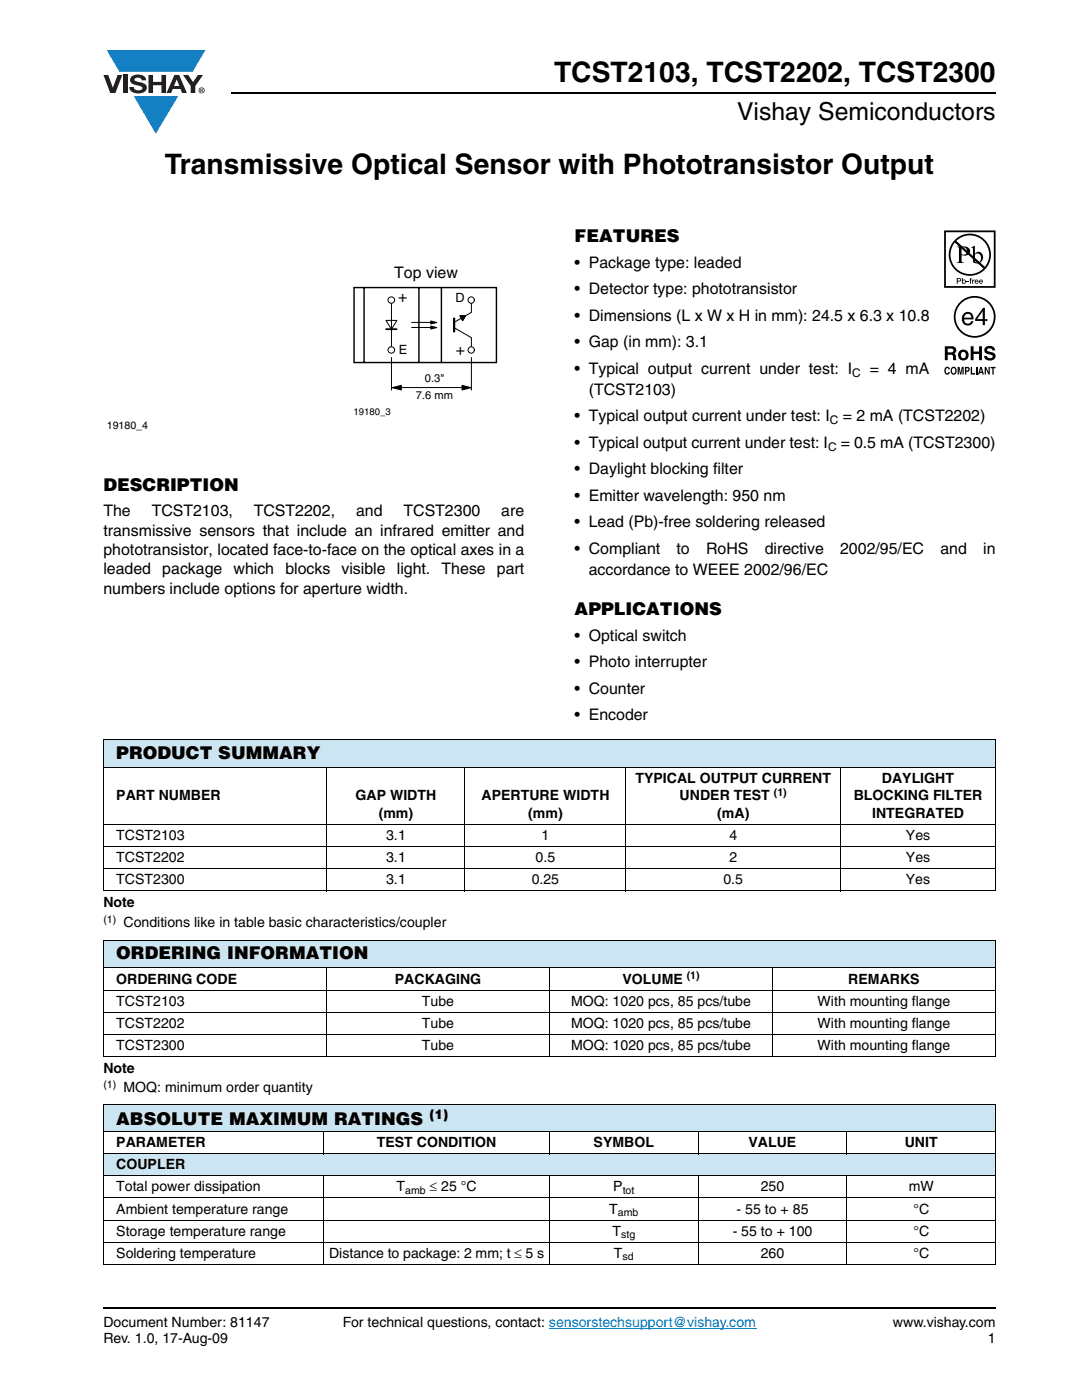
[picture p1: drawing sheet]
<svg xmlns="http://www.w3.org/2000/svg" width="216mm" height="279mm" viewBox="0 0 216 279" stroke-linecap="round" stroke-linejoin="round" font-family="sans-serif">
<defs><g id="words">
<g font-size="5.6">
<text x="110.6" y="16.4">TCST2103, TCST2202, TCST2300</text>
<text x="32.9" y="34.8">Transmissive Optical Sensor with Phototransistor Output</text>
</g>
<text font-size="4.9" x="147.1" y="24">Vishay Semiconductors</text>
<g font-size="3.5">
<text x="114.7" y="48.3">FEATURES</text>
<text x="20.6" y="97.9">DESCRIPTION</text>
<text x="114.7" y="122.8">APPLICATIONS</text>
<text x="23.2" y="151.6">PRODUCT SUMMARY</text>
<text x="23.2" y="191.5">ORDERING INFORMATION</text>
<text x="23.2" y="224.5">ABSOLUTE MAXIMUM RATINGS</text>
</g>
<g font-size="3.2">
<text x="114.7" y="53.4">• Package type: leaded</text>
<text x="78.7" y="55.4">Top view</text>
<text x="114.7" y="58.7">• Detector type: phototransistor</text>
<text x="79.4" y="60.3">+</text>
<text x="114.7" y="64">• Dimensions (L x W x H in mm): 24.5 x 6.3 x 10.8</text>
<text x="90.9" y="70.8">+</text>
<text x="114.7" y="69.3">• Gap (in mm): 3.1</text>
<text x="114.7" y="74.6">• Typical output current under test: I</text>
<text x="173.5" y="74.6">= 4 mA</text>
<text x="117.5" y="78.8">(TCST2103)</text>
<text x="114.7" y="84.1">• Typical output current under test: I</text>
<text x="114.7" y="89.4">• Typical output current under test: I</text>
<text x="167.7" y="89.4">= 0.5 mA (TCST2300)</text>
<text x="168.2" y="84.1">= 2 mA (TCST2202)</text>
<text x="114.7" y="94.7">• Daylight blocking filter</text>
<text x="114.7" y="100">• Emitter wavelength: 950 nm</text>
<text x="20.6" y="103">The</text>
<text x="20.6" y="106.9">transmissive sensors that include an infrared emitter and</text>
<text x="30.3" y="103">TCST2103,</text>
<text x="50.6" y="103">TCST2202,</text>
<text x="71.1" y="103">and</text>
<text x="80.5" y="103">TCST2300</text>
<text x="100" y="103">are</text>
<text x="114.7" y="105.3">• Lead (Pb)-free soldering released</text>
<text x="20.6" y="110.7">phototransistor, located face-to-face on the optical axes in a</text>
<text x="114.7" y="110.6">• Compliant</text>
<text x="135" y="110.6">to</text>
<text x="140.9" y="110.6">RoHS</text>
<text x="152.6" y="110.6">directive</text>
<text x="167.6" y="110.6">2002/95/EC</text>
<text x="187.7" y="110.6">and</text>
<text x="196.2" y="110.6">in</text>
<text x="20.6" y="114.6">leaded</text>
<text x="20.6" y="118.5">numbers include options for aperture width.</text>
<text x="32.4" y="114.6">package</text>
<text x="46.6" y="114.6">which</text>
<text x="56.9" y="114.6">blocks visible</text>
<text x="79.2" y="114.6">light.</text>
<text x="88.1" y="114.6">These</text>
<text x="99.2" y="114.6">part</text>
<text x="117.5" y="114.8">accordance to WEEE 2002/96/EC</text>
<text x="114.7" y="127.8">• Optical switch</text>
<text x="114.7" y="133.1">• Photo interrupter</text>
<text x="114.7" y="138.4">• Counter</text>
<text x="114.7" y="143.7">• Encoder</text>
</g>
<g font-size="2.8">
<text x="23.2" y="159.7">PART NUMBER</text>
<text x="70.9" y="159.7">GAP WIDTH</text>
<text x="96.1" y="159.7">APERTURE WIDTH</text>
<text x="126.8" y="156.2">TYPICAL OUTPUT CURRENT</text>
<text x="135.6" y="159.7">UNDER TEST</text>
<text x="170.3" y="159.7">BLOCKING FILTER</text>
<text x="176" y="156.2">DAYLIGHT</text>
<text x="23.2" y="167.7">TCST2103</text>
<text x="75.6" y="163.3">(mm)</text>
<text x="77" y="167.7">3.1</text>
<text x="105.4" y="163.3">(mm)</text>
<text x="108.1" y="167.7">1</text>
<text x="143.1" y="163.3">(mA)</text>
<text x="145.5" y="167.7">4</text>
<text x="174" y="163.3">INTEGRATED</text>
<text x="180.8" y="167.7">Yes</text>
<text x="23.2" y="172.1">TCST2202</text>
<text x="77" y="172.1">3.1</text>
<text x="106.9" y="172.1">0.5</text>
<text x="145.5" y="172.1">2</text>
<text x="180.8" y="172.1">Yes</text>
<text x="23.2" y="176.5">TCST2300</text>
<text x="77" y="176.5">3.1</text>
<text x="106.1" y="176.5">0.25</text>
<text x="144.4" y="176.5">0.5</text>
<text x="180.8" y="176.5">Yes</text>
<text x="20.6" y="181.1">Note</text>
<text x="24.6" y="185">Conditions like in table basic characteristics/coupler</text>
<text x="23.2" y="196.3">ORDERING CODE</text>
<text x="78.8" y="196.3">PACKAGING</text>
<text x="124.2" y="196.3">VOLUME</text>
<text x="169.3" y="196.3">REMARKS</text>
<text x="23.2" y="200.7">TCST2103</text>
<text x="84.2" y="200.7">Tube</text>
<text x="113.9" y="200.7">MOQ: 1020 pcs, 85 pcs/tube</text>
<text x="163.2" y="200.7">With mounting flange</text>
<text x="23.2" y="205.1">TCST2202</text>
<text x="23.2" y="209.5">TCST2300</text>
<text x="84.2" y="205.1">Tube</text>
<text x="84.2" y="209.5">Tube</text>
<text x="113.9" y="205.1">MOQ: 1020 pcs, 85 pcs/tube</text>
<text x="113.9" y="209.5">MOQ: 1020 pcs, 85 pcs/tube</text>
<text x="163.2" y="205.1">With mounting flange</text>
<text x="163.2" y="209.5">With mounting flange</text>
<text x="20.6" y="214.1">Note</text>
<text x="24.6" y="218">MOQ: minimum order quantity</text>
<text x="23.2" y="229">PARAMETER</text>
<text x="23.2" y="233.4">COUPLER</text>
<text x="75.2" y="229">TEST CONDITION</text>
<text x="118.4" y="229">SYMBOL</text>
<text x="149.4" y="229">VALUE</text>
<text x="180.5" y="229">UNIT</text>
<text x="23.2" y="237.8">Total power dissipation</text>
<text x="79.1" y="237.8">T</text>
<text x="85.7" y="237.8">≤ 25 °C</text>
<text x="122.4" y="237.8">P</text>
<text x="151.8" y="237.8">250</text>
<text x="181.3" y="237.8">mW</text>
<text x="23.2" y="242.2">Ambient temperature range</text>
<text x="121.6" y="242.2">T</text>
<text x="147" y="242.2">- 55 to + 85</text>
<text x="182.2" y="242.2">°C</text>
<text x="23.2" y="246.6">Storage temperature range</text>
<text x="23.2" y="251">Soldering temperature</text>
<text x="65.7" y="251">Distance to package: 2 mm; t ≤ 5 s</text>
<text x="122.2" y="246.6">T</text>
<text x="122.5" y="251">T</text>
<text x="146.2" y="246.6">- 55 to + 100</text>
<text x="151.8" y="251">260</text>
<text x="182.2" y="251">°C</text>
<text x="182.2" y="246.6">°C</text>
<text x="20.6" y="264.9">Document Number: 81147</text>
<text x="20.6" y="268.1">Rev. 1.0, 17-Aug-09</text>
<text x="68.4" y="264.9">For technical questions, contact: sensorstechsupport@vishay.com</text>
<text x="178.2" y="264.9">www.vishay.com</text>
<text x="197.1" y="268.1">1</text>
</g>
<text font-size="2.6" x="85.7" y="223.4">(1)</text>
<g font-size="2.5">
<text x="90.9" y="60.3">D</text>
<text x="79.6" y="70.6">E</text>
</g>
<g font-size="2.4">
<text x="170.1" y="75.1">C</text>
<text x="165.2" y="90">C</text>
<text x="165.6" y="84.7">C</text>
</g>
<g font-size="2.2">
<text x="84.8" y="76.1">0.3&quot;</text>
<text x="83" y="79.7">7.6 mm</text>
</g>
<g font-size="2.1">
<text x="21.3" y="85.5">19180_4</text>
<text x="154.4" y="158.9">(1)</text>
<text x="20.6" y="184.1">(1)</text>
<text x="137" y="195.5">(1)</text>
<text x="20.6" y="217.1">(1)</text>
<text x="80.8" y="238.3">amb</text>
<text x="124.2" y="238.3">tot</text>
<text x="123.3" y="242.7">amb</text>
<text x="123.9" y="247.1">stg</text>
<text x="124.2" y="251.5">sd</text>
</g>
<text font-size="1.9" x="70.6" y="82.8">19180_3</text>
</g></defs>
<g fill="#147fc3">
<path d="M21.3 10h19.7l-2.6 4.4h-3.8h-10.8z"/>
<path d="M26.7 19.2h8.9l-4.5 7.5z"/>
</g>
<g fill="#231f20">
<path d="M20.6 15h1l.9 2.5 1-2.5h.9l-1.4 3.6h-1z"/>
<path d="M24.6 15h.9v3.6h-.9z"/>
<path d="M26.3 15.3a2.1 2.1 0 0 1 2.8 .3l.1 .4h-.9a.79 .79 0 0 0-.7-.5 .79 .79 0 0 0-.8 .4l.3 .3 1 .2a1.08 1.08 0 0 1 1.2 1.1 1.08 1.08 0 0 1-1.1 1.1 1.73 1.73 0 0 1-2.4-1.2h.9a.96 .96 0 0 0 .8 .6 .96 .96 0 0 0 .9-.4 1.31 1.31 0 0 0-1.2-.6 1.03 1.03 0 0 1-1.1-.6 1.03 1.03 0 0 1 .2-1.1z"/>
<path d="M29.6 15h.9v1.3h1.7v-1.3h.9v3.6h-.9v-1.6h-1.7v1.6h-.9z"/>
<path d="M36.5 15h1.1l.9 1.4 1-1.4h1l-1.5 2.2v1.4h-.9v-1.4z"/>
<path d="M35.3 15.8l.5 1.4h-1.1zM34.8 15l-1.6 3.6h1l.3-.8h1.5l.3 .8h1l-1.6-3.6z"/>
<path d="M39.8 18a.46 .46 0 0 1 .9 0 .46 .46 0 0 1-.9 0zM39.6 18a.6 .6 0 0 0 1.2 0 .6 .6 0 0 0-1.2 0z"/>
<path d="M40.1 17.8h.2v.2h-.2zM40 17.7v.7h.1v-.3l.4 .3-.2-.3 .2-.2-.1-.2z"/>
</g>
<path d="M109.5 265.1h41.4" fill="none" stroke="#007ec4" stroke-width=".2"/>
<path d="M46.1 18.6h152.5M20.6 261h178" fill="none" stroke="#000" stroke-width=".36"/>
<path d="M70.5 52.7h28.7v30.6h-28.7z" fill="#fff"/>
<path d="M77 65.7h2.2v.1h-2.2zM77 65.7h2.2" fill="none" stroke="#000" stroke-width=".2"/>
<path d="M77 63.9h2.2l-1.1 1.8z" fill="#fff"/>
<path d="M77 63.9h2.2l-1.1 1.8zM77 65.7h2.2M78.1 63.8v.2M78.2 65.7v.1M86 64.1l1.2 .3-1.2 .3zM92.2 76.9l1.8 .5-1.8 .4zM94.1 60.4v1.9M94.1 67.4v1.9" fill="none" stroke="#000" stroke-width=".2"/>
<g fill="#000">
<path d="M92.2 76.9l1.8 .5-1.8 .4z"/>
<path d="M86 64.1l1.2 .3-1.2 .3z" fill-rule="evenodd"/>
</g>
<circle cx="94" cy="59.9" r=".63" fill="#fff"/>
<circle cx="94" cy="59.9" r=".63" fill="none" stroke="#000" stroke-width=".2"/>
<circle cx="94" cy="69.9" r=".63" fill="#fff"/>
<g fill="none" stroke="#000" stroke-width=".2">
<path d="M78.1 59.9v9.9M82.1 65.4h4M82.1 64.3h4M86 65.1l1.2 .3-1.2 .3z"/>
<circle cx="94" cy="69.9" r=".63"/>
</g>
<path d="M70.6 57.4h28.5v15h-28.5M72.6 57.4v15M83.6 57.4v15M88.1 57.4v15" fill="none" stroke="#000" stroke-width=".29"/>
<path d="M86 65.1l1.2 .3-1.2 .3z" fill-rule="evenodd" fill="#000"/>
<circle cx="78.1" cy="59.9" r=".65" fill="#fff"/>
<circle cx="78.1" cy="59.9" r=".65" fill="none" stroke="#000" stroke-width=".2"/>
<circle cx="78.1" cy="69.8" r=".65" fill="#fff"/>
<g fill="none" stroke="#000" stroke-width=".2">
<path d="M78.1 71.3v6.6M78.2 77.4l1.9-.5v.9zM78.6 77.3h14M90.5 63.5h.2v2.7h-.2zM90.5 65.4l3.5 2M91.8 63h1.1l-.6 1zM94 62.3l-3.5 2.1M94.1 71.3v6.6"/>
<circle cx="78.1" cy="69.8" r=".65"/>
</g>
<path d="M70.6 57.4v15" fill="none" stroke="#000" stroke-width=".29"/>
<g fill="#000">
<path d="M91.8 63h1.1l-.6 1z"/>
<path d="M78.2 77.4l1.9-.5v.9z" fill-rule="evenodd"/>
</g>
<path d="M90.6 63.5v2.7" fill="none" stroke="#000" stroke-width=".25"/>
<g fill="#fff">
<path d="M20.6 51.1h45v36.7h-45z"/>
<path d="M188.4 46h10.2v28.8h-10.2z"/>
</g>
<g fill="#000">
<path d="M192.9 56.1h.4v.2h-.4zM193.6 55.5h.3l-.2 .2 .2 .1v.1h-.2v.7h-.1v-.7h-.2zM194 55.8h.2v.2l.3-.2v.2h-.3v.6h-.2zM188.6 73.4l.4-.2 .3 .1 .2 .4-.6-.2a.66 .66 0 0 0 .1 1l.3-.3h.2a.54 .54 0 0 1-.4 .6 .54 .54 0 0 1-.6-.5zM191.1 73.2h.4l.2 1.2 .2-1.2h.4v1.5h-.3v-1.2l-.2 1.2h-.2l-.3-1.2v1.2h-.2zM193.7 73.2h.3v1.3h.6v.2h-.9zM193.7 69.1h.6v1.1h1.1v-1.1h.5v2.8h-.5v-1.3h-1.1v1.3h-.6zM194.7 73.2h.3v1.5h-.3zM196.7 69.2a1.15 1.15 0 0 1 1.9 .7h-.6v-.1a.68 .68 0 0 0-1-.2v.4l.2 .1a1.29 1.29 0 0 1 1.5 .9 1.17 1.17 0 0 1-1.2 1 1.17 1.17 0 0 1-1.1-1h.5l.1 .2a.67 .67 0 0 0 1.1-.1l-.3-.3-.5-.1a.82 .82 0 0 1-.9-.5 .82 .82 0 0 1 .3-1zM196.5 73.2h.3l.5 1.1v-1.1h.2v1.5h-.3l-.5-1v1h-.2zM197.6 73.2h1.1v.3h-.4v1.2h-.3v-1.2h-.4z"/>
<path d="M190.8 48.1a3.9 3.9 0 0 1 5.3-.1 3.9 3.9 0 0 1 .4 5.3zM190.5 48.4l5.7 5.2a3.9 3.9 0 0 1-5.3 .1 3.9 3.9 0 0 1-.4-5.3zM189.3 50.8a4.2 4.2 0 0 0 8.4 0 4.2 4.2 0 0 0-8.4 0z"/>
<path d="M191.1 55.7v.3h.4v-.3zM190.9 55.5l.7 .1 .2 .2-.2 .3-.5 .1v.4h-.2z"/>
<path d="M191.9 49.4v1.3a.75 .75 0 0 0 1.1-.6 .75 .75 0 0 0-1.1-.7zM190.9 49.2a2.81 2.81 0 0 1 2.4 .3 .97 .97 0 0 1 0 1.2 .97 .97 0 0 1-1.2 .3l-.2-.1v1.1v.2l.5 .3h-1.5l.3-.1 .1-.4v-2.3v-.3z"/>
<path d="M192.1 56.2a.26 .26 0 0 0 .5 0 .26 .26 0 0 0-.5 0zM191.9 55.5h.2v.4a.38 .38 0 0 1 .5 .1 .38 .38 0 0 1 0 .5 .38 .38 0 0 1-.5 0l-.2 .1z"/>
<path d="M194.5 50.8v1.4l.2 .1a.72 .72 0 0 0 .8 0 .72 .72 0 0 0 .3-.8 .72 .72 0 0 0-.4-.8 .72 .72 0 0 0-.9 .1zM193.8 49.4l.7-.3v1.6a.89 .89 0 0 1 1.1-.4 .89 .89 0 0 1 .6 1 1.23 1.23 0 0 1-.7 1.2 1.23 1.23 0 0 1-1.4-.2v-2.7z"/>
<path d="M194.7 56v.1h.4l-.2-.2zM194.7 55.8l.4 .1 .2 .4h-.6v.1h.5a.42 .42 0 0 1-.6 .1 .42 .42 0 0 1 .1-.7z"/>
<path d="M195.6 56l-.1 .1h.4l-.2-.2zM195.5 55.8l.5 .1 .1 .4h-.6l.1 .1h.5a.42 .42 0 0 1-.7 .1 .42 .42 0 0 1 .1-.7z"/>
<path d="M188.7 46.3h9.6v10.8h-9.6zM188.4 46v11.4h10.3v-11.4z"/>
<path d="M189.1 69.6v.7h.9a.39 .39 0 0 0 .1-.7zM188.5 69.1h1.4a.79 .79 0 0 1 .8 .4 .79 .79 0 0 1-.1 .9l-.2 .2a.98 .98 0 0 1 .4 1.1l.1 .2h-.7l-.2-1.1h-.9v1.1h-.6z"/>
<path d="M190.1 73.5a.64 .64 0 0 0 .2 1h.1a.64 .64 0 0 0-.1-1zM189.9 73.3l.2-.1a.56 .56 0 0 1 .7 .4 .82 .82 0 0 1-.5 1.2h-.2a.89 .89 0 0 1-.2-1.5z"/>
<path d="M190.7 63.2a3.8 3.8 0 0 1 7.6 0 3.8 3.8 0 0 1-7.6 0zM190.3 63.2a4.2 4.2 0 0 0 8.4 0 4.2 4.2 0 0 0-8.4 0z"/>
<path d="M192 70.3a.63 .63 0 0 0-.3 .8 .63 .63 0 0 0 .8 .3 .63 .63 0 0 0 .2-.8 .63 .63 0 0 0-.7-.3zM191.2 70.9a1.09 1.09 0 0 1 2.1 0 1.09 1.09 0 0 1-2.1 0z"/>
<path d="M192.8 73.5v.4l.4-.1v-.3zM192.5 73.2h.6a.5 .5 0 0 1 .4 .5 .5 .5 0 0 1-.4 .5h-.3v.5h-.3z"/>
<path d="M192.6 62.9l-.2 .5h1.4a.7 .7 0 0 0-.4-.7 .7 .7 0 0 0-.8 .2zM192.4 62.5a1.18 1.18 0 0 1 1.4-.1 1.18 1.18 0 0 1 .5 1.3h-1.9a.73 .73 0 0 0 .5 .9 .73 .73 0 0 0 .9-.5h.4a1.21 1.21 0 0 1-1.6 .8 1.21 1.21 0 0 1-.6-1.7z"/>
<path d="M196.1 62.1l-1.1 1.6h1.1zM196.2 61.4h.3v2.3h.5v.4h-.5v.8h-.4v-.8h-1.5v-.5z"/>
<path d="M195.7 73.6l-.1 .6h.3zM195.6 73.2h.3l.4 1.5h-.3v-.3h-.5l-.1 .3h-.3z"/>
</g>
<path d="M20.6 147.6h178v5.5h-178z" fill="#cce5f3"/>
<g fill="#fff">
<path d="M20.6 153.1h44.6v11.5h-44.6z"/>
<path d="M65.2 153.1h27.6v11.5h-27.6z"/>
<path d="M92.8 153.1h32.1v11.5h-32.1z"/>
<path d="M124.9 153.1h42.8v11.5h-42.8z"/>
<path d="M167.7 153.1h30.9v11.5h-30.9z"/>
</g>
<path d="M20.6 187.7h178v5.5h-178z" fill="#cce5f3"/>
<g fill="#fff">
<path d="M20.6 193.2h44.6v4.4h-44.6z"/>
<path d="M65.2 193.2h44.4v4.4h-44.4z"/>
<path d="M109.6 193.2h44.6v4.4h-44.6z"/>
<path d="M154.2 193.2h44.4v4.4h-44.4z"/>
</g>
<g fill="#cce5f3">
<path d="M20.6 220.3h178v5.5h-178z"/>
<path d="M20.6 230.3h178v4.4h-178z"/>
</g>
<g fill="none" stroke="#000" stroke-width=".2">
<path d="M20.6 147.6h178.1M20.6 153.1h178.1M20.6 147.7v30M65.2 153v24.9M92.8 153v24.9M124.9 153v24.9M167.7 153v24.9M198.6 147.7v30M20.6 164.6h178.1M20.6 169h178.1M20.6 173.4h178.1M20.6 177.8h178.1"/>
<path d="M20.6 187.7h178.1M20.6 193.2h178.1M20.6 197.6h178.1M20.6 187.8v22.9M65.2 193.1v17.8M109.6 193.1v17.8M154.2 193.1v17.8M198.6 187.8v22.9M20.6 202h178.1M20.6 206.4h178.1M20.6 210.8h178.1M20.6 220.3h178.1"/>
<path d="M20.6 225.8h178.1M20.6 230.3h178.1M20.6 234.7h178.1M20.6 239.1h178.1M20.6 220.4v31.8M64.6 225.7v4.6M64.6 234.6v17.8M109.6 225.7v4.6M109.6 234.6v17.8M139.3 225.7v4.6M139.3 234.6v17.8M169 225.7v4.6"/>
<path d="M169 234.6v17.8M198.6 220.4v31.8M20.6 243.5h178.1M20.6 247.9h178.1M20.6 252.3h178.1"/>
</g>
<use href="#words"/>
</svg>
